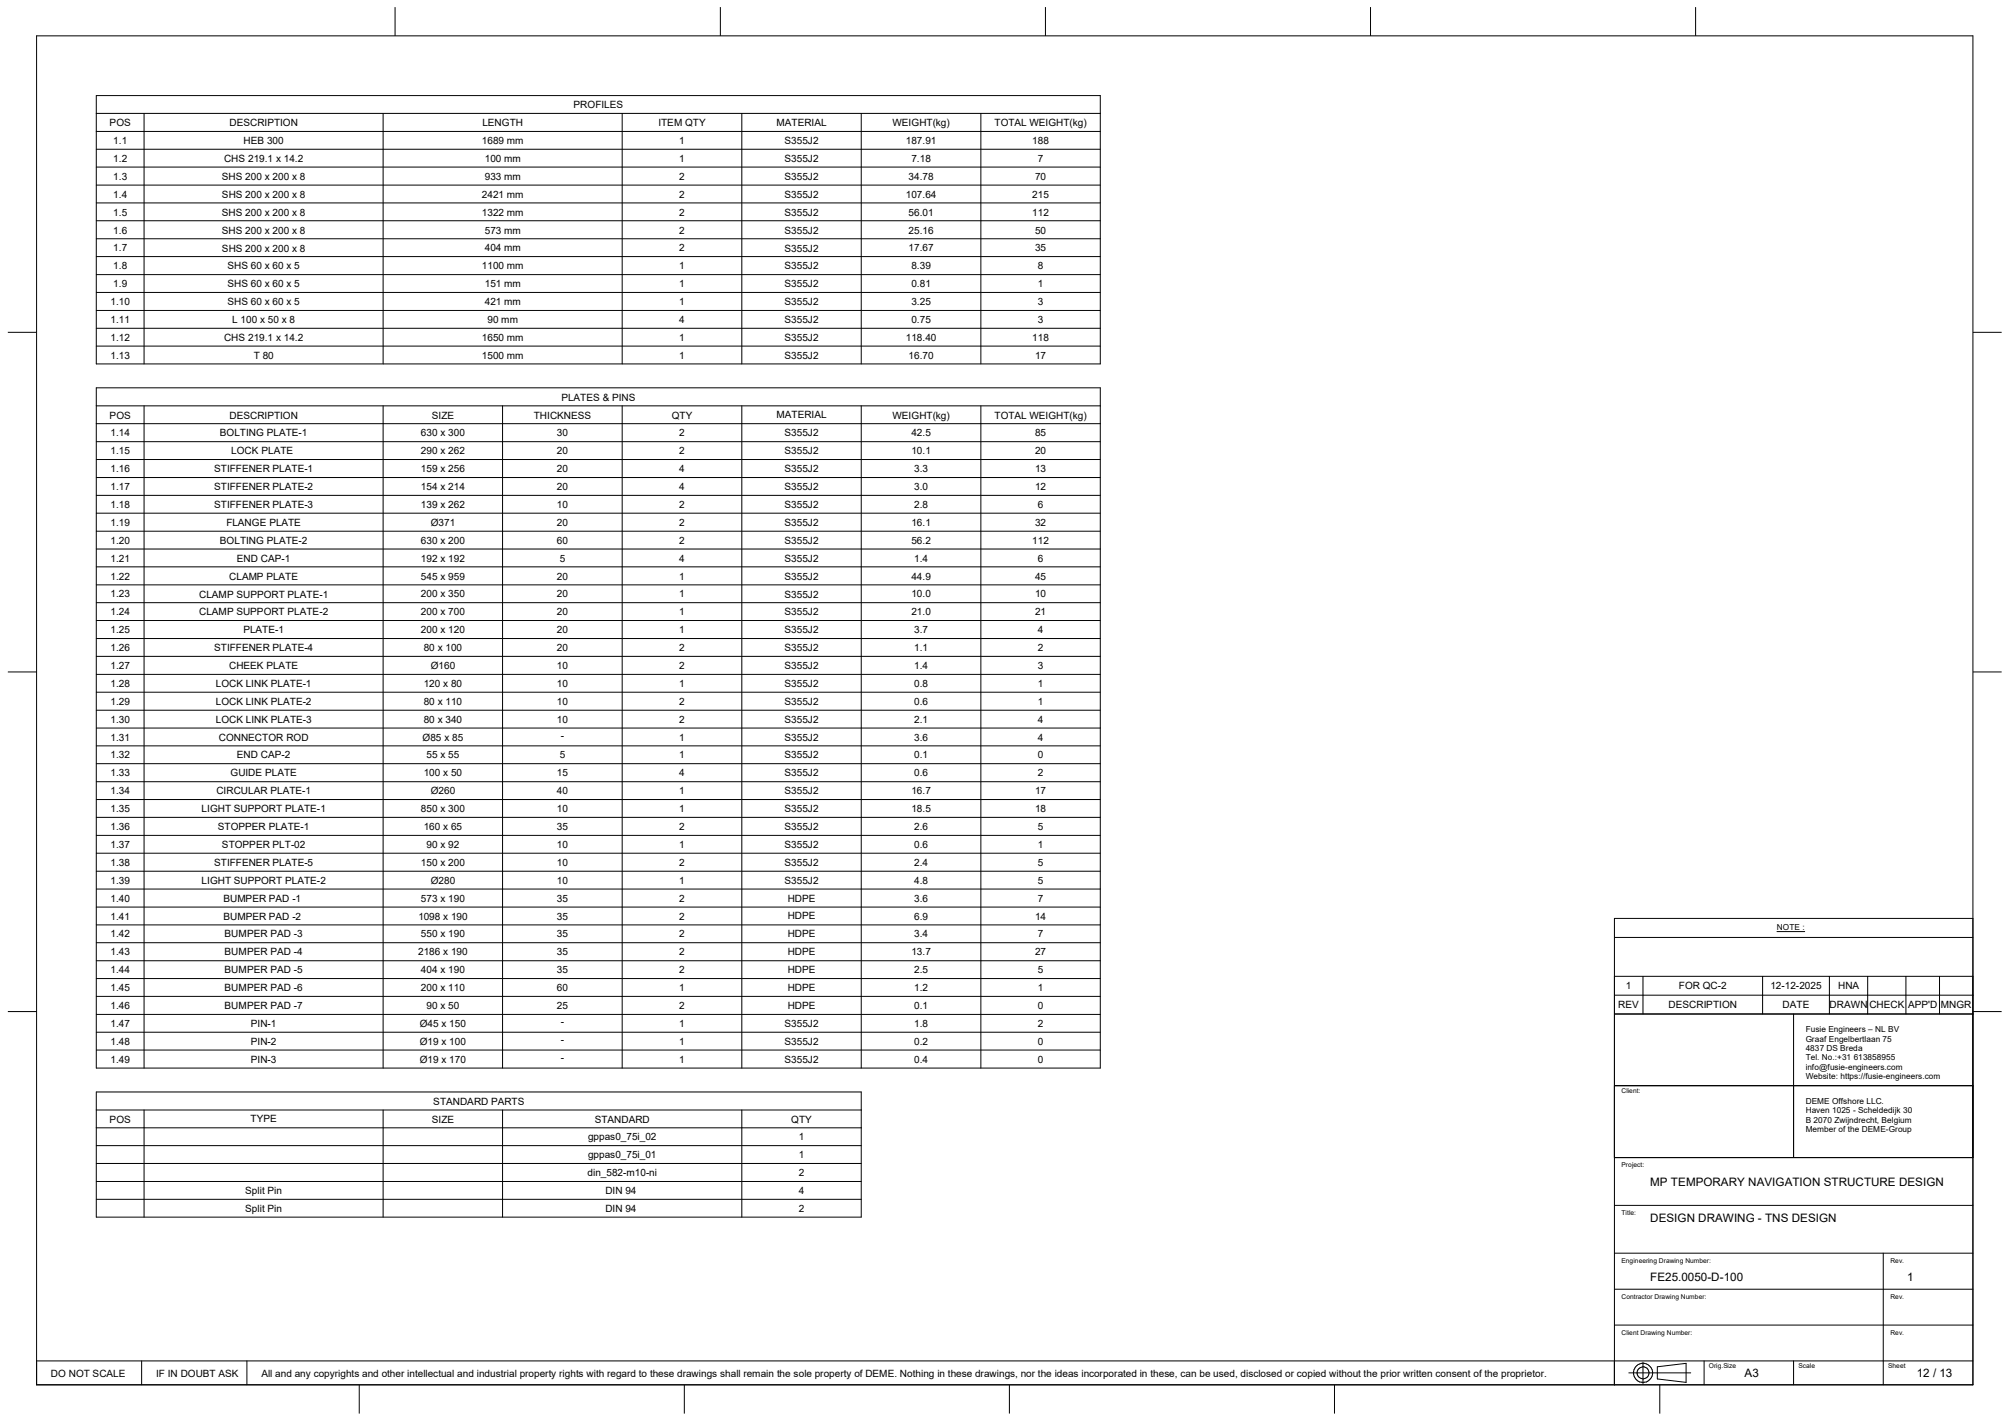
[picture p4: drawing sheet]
<svg xmlns="http://www.w3.org/2000/svg" width="420mm" height="297mm" viewBox="0 0 420 297" stroke-linecap="round" stroke-linejoin="round" font-family="sans-serif">
<defs><g id="words">
<g font-size="2.4">
<text x="345.1" y="247.9">MP TEMPORARY NAVIGATION STRUCTURE DESIGN</text>
<text x="345.1" y="255.4">DESIGN DRAWING - TNS DESIGN</text>
<text x="345.1" y="267.8">FE25.0050-D-100</text>
<text x="398.9" y="267.8">1</text>
<text x="364.9" y="287.8">A3</text>
<text x="400.9" y="287.9">12 / 13</text>
</g>
<g font-size="2.1">
<text x="120" y="22.6">PROFILES</text>
<text x="22.9" y="26.4">POS</text>
<text x="48" y="26.4">DESCRIPTION</text>
<text x="100.9" y="26.4">LENGTH</text>
<text x="137.7" y="26.4">ITEM QTY</text>
<text x="162.4" y="26.4">MATERIAL</text>
<text x="186.7" y="26.4">WEIGHT(kg)</text>
<text x="208" y="26.4">TOTAL WEIGHT(kg)</text>
<text x="23.7" y="33.9">1.2</text>
<text x="23.7" y="30.1">1.1</text>
<text x="46.9" y="33.9">CHS 219.1 x 14.2</text>
<text x="51" y="30.1">HEB 300</text>
<text x="100.8" y="30.1">1689 mm</text>
<text x="101.4" y="33.9">100 mm</text>
<text x="142.1" y="33.9">1</text>
<text x="142.1" y="30.1">1</text>
<text x="164.1" y="33.9">S355J2</text>
<text x="164.1" y="30.1">S355J2</text>
<text x="189.4" y="30.1">187.91</text>
<text x="190.6" y="33.9">7.18</text>
<text x="215.9" y="30.1">188</text>
<text x="217" y="33.8">7</text>
<text x="23.7" y="37.6">1.3</text>
<text x="23.7" y="41.3">1.4</text>
<text x="46.4" y="37.6">SHS 200 x 200 x 8</text>
<text x="46.4" y="41.4">SHS 200 x 200 x 8</text>
<text x="100.8" y="41.3">2421 mm</text>
<text x="101.4" y="37.6">933 mm</text>
<text x="142.1" y="37.6">2</text>
<text x="142.1" y="41.3">2</text>
<text x="164.1" y="37.6">S355J2</text>
<text x="164.1" y="41.4">S355J2</text>
<text x="189.4" y="41.3">107.64</text>
<text x="190" y="37.6">34.78</text>
<text x="215.9" y="41.3">215</text>
<text x="216.5" y="37.6">70</text>
<text x="23.7" y="45.1">1.5</text>
<text x="46.4" y="45.1">SHS 200 x 200 x 8</text>
<text x="100.8" y="45.1">1322 mm</text>
<text x="142.1" y="45.1">2</text>
<text x="164.1" y="45.1">S355J2</text>
<text x="190" y="45.1">56.01</text>
<text x="215.9" y="45.1">112</text>
<text x="23.7" y="48.8">1.6</text>
<text x="23.7" y="52.5">1.7</text>
<text x="46.4" y="48.8">SHS 200 x 200 x 8</text>
<text x="46.4" y="52.6">SHS 200 x 200 x 8</text>
<text x="101.4" y="48.8">573 mm</text>
<text x="101.4" y="52.5">404 mm</text>
<text x="142.1" y="48.8">2</text>
<text x="142.1" y="52.5">2</text>
<text x="164.1" y="48.8">S355J2</text>
<text x="164.1" y="52.6">S355J2</text>
<text x="190" y="48.8">25.16</text>
<text x="190" y="52.5">17.67</text>
<text x="216.5" y="48.8">50</text>
<text x="216.5" y="52.5">35</text>
<text x="23.7" y="56.3">1.8</text>
<text x="47.6" y="56.3">SHS 60 x 60 x 5</text>
<text x="100.8" y="56.3">1100 mm</text>
<text x="142.1" y="56.3">1</text>
<text x="164.1" y="56.3">S355J2</text>
<text x="190.6" y="56.3">8.39</text>
<text x="217" y="56.3">8</text>
<text x="23.1" y="63.8">1.10</text>
<text x="23.7" y="60">1.9</text>
<text x="47.6" y="60">SHS 60 x 60 x 5</text>
<text x="47.6" y="63.8">SHS 60 x 60 x 5</text>
<text x="101.4" y="60">151 mm</text>
<text x="101.4" y="63.8">421 mm</text>
<text x="142.1" y="60">1</text>
<text x="142.1" y="63.8">1</text>
<text x="164.1" y="60">S355J2</text>
<text x="164.1" y="63.8">S355J2</text>
<text x="190.6" y="60">0.81</text>
<text x="190.6" y="63.8">3.25</text>
<text x="217" y="60">1</text>
<text x="217" y="63.8">3</text>
<text x="23.1" y="71.3">1.12</text>
<text x="23.1" y="67.5">1.11</text>
<text x="46.9" y="71.3">CHS 219.1 x 14.2</text>
<text x="48.6" y="67.5">L 100 x 50 x 8</text>
<text x="100.8" y="71.3">1650 mm</text>
<text x="102" y="67.5">90 mm</text>
<text x="142.1" y="71.3">1</text>
<text x="142.1" y="67.5">4</text>
<text x="164.1" y="71.3">S355J2</text>
<text x="164.1" y="67.5">S355J2</text>
<text x="189.4" y="71.3">118.40</text>
<text x="190.6" y="67.5">0.75</text>
<text x="215.9" y="71.3">118</text>
<text x="217" y="67.5">3</text>
<text x="23.1" y="75">1.13</text>
<text x="53.1" y="75">T 80</text>
<text x="100.8" y="75">1500 mm</text>
<text x="142.1" y="75">1</text>
<text x="164.1" y="75">S355J2</text>
<text x="190" y="75">16.70</text>
<text x="216.5" y="75">17</text>
<text x="117.4" y="83.7">PLATES &amp; PINS</text>
<text x="22.9" y="87.5">POS</text>
<text x="48" y="87.5">DESCRIPTION</text>
<text x="90.3" y="87.5">SIZE</text>
<text x="111.7" y="87.5">THICKNESS</text>
<text x="140.5" y="87.5">QTY</text>
<text x="162.4" y="87.5">MATERIAL</text>
<text x="186.7" y="87.5">WEIGHT(kg)</text>
<text x="208" y="87.5">TOTAL WEIGHT(kg)</text>
<text x="23.1" y="95">1.15</text>
<text x="23.1" y="91.2">1.14</text>
<text x="46" y="91.2">BOLTING PLATE-1</text>
<text x="48.4" y="95">LOCK PLATE</text>
<text x="88" y="91.2">630 x 300</text>
<text x="88" y="95">290 x 262</text>
<text x="116.5" y="91.2">30</text>
<text x="116.5" y="95">20</text>
<text x="142.1" y="91.2">2</text>
<text x="142.1" y="95">2</text>
<text x="164.1" y="91.2">S355J2</text>
<text x="164.1" y="95">S355J2</text>
<text x="190.6" y="91.2">42.5</text>
<text x="190.6" y="95">10.1</text>
<text x="216.5" y="91.2">85</text>
<text x="216.5" y="95">20</text>
<text x="23.1" y="98.7">1.16</text>
<text x="44.8" y="98.7">STIFFENER PLATE-1</text>
<text x="88" y="98.7">159 x 256</text>
<text x="116.5" y="98.7">20</text>
<text x="142.1" y="98.7">4</text>
<text x="164.1" y="98.7">S355J2</text>
<text x="191.2" y="98.7">3.3</text>
<text x="216.5" y="98.7">13</text>
<text x="23.1" y="102.4">1.17</text>
<text x="23.1" y="106.2">1.18</text>
<text x="44.8" y="102.4">STIFFENER PLATE-2</text>
<text x="44.8" y="106.2">STIFFENER PLATE-3</text>
<text x="88" y="102.4">154 x 214</text>
<text x="88" y="106.2">139 x 262</text>
<text x="116.5" y="102.4">20</text>
<text x="116.5" y="106.2">10</text>
<text x="142.1" y="102.4">4</text>
<text x="142.1" y="106.2">2</text>
<text x="164.1" y="102.4">S355J2</text>
<text x="164.1" y="106.2">S355J2</text>
<text x="191.2" y="102.4">3.0</text>
<text x="191.2" y="106.2">2.8</text>
<text x="216.5" y="102.4">12</text>
<text x="217" y="106.2">6</text>
<text x="23.1" y="109.9">1.19</text>
<text x="23.1" y="113.7">1.20</text>
<text x="46" y="113.7">BOLTING PLATE-2</text>
<text x="47.4" y="109.9">FLANGE PLATE</text>
<text x="88" y="113.7">630 x 200</text>
<text x="90.1" y="109.9">Ø371</text>
<text x="116.5" y="109.9">20</text>
<text x="116.5" y="113.7">60</text>
<text x="142.1" y="109.9">2</text>
<text x="142.1" y="113.7">2</text>
<text x="164.1" y="109.9">S355J2</text>
<text x="164.1" y="113.7">S355J2</text>
<text x="190.6" y="113.7">56.2</text>
<text x="190.6" y="109.9">16.1</text>
<text x="215.9" y="113.7">112</text>
<text x="216.5" y="109.9">32</text>
<text x="23.1" y="117.4">1.21</text>
<text x="49.6" y="117.4">END CAP-1</text>
<text x="88" y="117.4">192 x 192</text>
<text x="117.1" y="117.4">5</text>
<text x="142.1" y="117.4">4</text>
<text x="164.1" y="117.4">S355J2</text>
<text x="191.2" y="117.4">1.4</text>
<text x="217" y="117.4">6</text>
<text x="23.1" y="121.2">1.22</text>
<text x="23.1" y="124.9">1.23</text>
<text x="41.6" y="124.9">CLAMP SUPPORT PLATE-1</text>
<text x="47.9" y="121.2">CLAMP PLATE</text>
<text x="88" y="121.2">545 x 959</text>
<text x="88" y="124.9">200 x 350</text>
<text x="116.5" y="121.2">20</text>
<text x="116.5" y="124.9">20</text>
<text x="142.1" y="121.2">1</text>
<text x="142.1" y="124.9">1</text>
<text x="164.1" y="121.2">S355J2</text>
<text x="164.1" y="124.9">S355J2</text>
<text x="190.6" y="121.2">44.9</text>
<text x="190.6" y="124.9">10.0</text>
<text x="216.5" y="121.2">45</text>
<text x="216.5" y="124.9">10</text>
<text x="23.1" y="128.7">1.24</text>
<text x="41.6" y="128.7">CLAMP SUPPORT PLATE-2</text>
<text x="88" y="128.7">200 x 700</text>
<text x="116.5" y="128.7">20</text>
<text x="142.1" y="128.7">1</text>
<text x="164.1" y="128.7">S355J2</text>
<text x="190.6" y="128.7">21.0</text>
<text x="216.5" y="128.7">21</text>
<text x="23.1" y="132.4">1.25</text>
<text x="23.1" y="136.1">1.26</text>
<text x="44.8" y="136.1">STIFFENER PLATE-4</text>
<text x="50.9" y="132.4">PLATE-1</text>
<text x="88" y="132.4">200 x 120</text>
<text x="88.6" y="136.1">80 x 100</text>
<text x="116.5" y="132.4">20</text>
<text x="116.5" y="136.1">20</text>
<text x="142.1" y="132.4">1</text>
<text x="142.1" y="136.1">2</text>
<text x="164.1" y="132.4">S355J2</text>
<text x="164.1" y="136.1">S355J2</text>
<text x="191.2" y="132.4">3.7</text>
<text x="191.2" y="136.1">1.1</text>
<text x="217" y="132.4">4</text>
<text x="217" y="136.1">2</text>
<text x="23.1" y="143.6">1.28</text>
<text x="23.1" y="139.9">1.27</text>
<text x="45.2" y="143.6">LOCK LINK PLATE-1</text>
<text x="47.9" y="139.9">CHEEK PLATE</text>
<text x="88.6" y="143.6">120 x 80</text>
<text x="90.1" y="139.9">Ø160</text>
<text x="116.5" y="139.9">10</text>
<text x="116.5" y="143.6">10</text>
<text x="142.1" y="139.9">2</text>
<text x="142.1" y="143.6">1</text>
<text x="164.1" y="139.9">S355J2</text>
<text x="164.1" y="143.6">S355J2</text>
<text x="191.2" y="139.9">1.4</text>
<text x="191.2" y="143.6">0.8</text>
<text x="217" y="139.9">3</text>
<text x="217" y="143.6">1</text>
<text x="23.1" y="147.4">1.29</text>
<text x="45.2" y="147.4">LOCK LINK PLATE-2</text>
<text x="88.6" y="147.4">80 x 110</text>
<text x="116.5" y="147.4">10</text>
<text x="142.1" y="147.4">2</text>
<text x="164.1" y="147.4">S355J2</text>
<text x="191.2" y="147.4">0.6</text>
<text x="217" y="147.4">1</text>
<text x="23.1" y="154.8">1.31</text>
<text x="23.1" y="151">1.30</text>
<text x="45.2" y="151.1">LOCK LINK PLATE-3</text>
<text x="45.8" y="154.8">CONNECTOR ROD</text>
<text x="88.4" y="154.9">Ø85 x 85</text>
<text x="88.6" y="151">80 x 340</text>
<text x="116.5" y="151">10</text>
<text x="117.3" y="154.4">-</text>
<text x="142.1" y="154.8">1</text>
<text x="142.1" y="151">2</text>
<text x="164.1" y="154.8">S355J2</text>
<text x="164.1" y="151.1">S355J2</text>
<text x="191.2" y="151">2.1</text>
<text x="191.2" y="154.8">3.6</text>
<text x="217" y="151">4</text>
<text x="217" y="154.8">4</text>
<text x="23.1" y="158.5">1.32</text>
<text x="49.6" y="158.5">END CAP-2</text>
<text x="89.2" y="158.5">55 x 55</text>
<text x="117.1" y="158.5">5</text>
<text x="142.1" y="158.5">1</text>
<text x="164.1" y="158.5">S355J2</text>
<text x="191.2" y="158.5">0.1</text>
<text x="217" y="158.5">0</text>
<text x="23.1" y="166">1.34</text>
<text x="23.1" y="162.3">1.33</text>
<text x="45.3" y="166">CIRCULAR PLATE-1</text>
<text x="48.2" y="162.3">GUIDE PLATE</text>
<text x="88.6" y="162.3">100 x 50</text>
<text x="90.1" y="166">Ø260</text>
<text x="116.5" y="166">40</text>
<text x="116.5" y="162.3">15</text>
<text x="142.1" y="166">1</text>
<text x="142.1" y="162.3">4</text>
<text x="164.1" y="166">S355J2</text>
<text x="164.1" y="162.3">S355J2</text>
<text x="190.6" y="166">16.7</text>
<text x="191.2" y="162.3">0.6</text>
<text x="216.5" y="166">17</text>
<text x="217" y="162.3">2</text>
<text x="23.1" y="169.8">1.35</text>
<text x="23.1" y="173.5">1.36</text>
<text x="42.1" y="169.8">LIGHT SUPPORT PLATE-1</text>
<text x="45.6" y="173.5">STOPPER PLATE-1</text>
<text x="88" y="169.8">850 x 300</text>
<text x="88.6" y="173.5">160 x 65</text>
<text x="116.5" y="169.8">10</text>
<text x="116.5" y="173.5">35</text>
<text x="142.1" y="169.8">1</text>
<text x="142.1" y="173.5">2</text>
<text x="164.1" y="169.8">S355J2</text>
<text x="164.1" y="173.5">S355J2</text>
<text x="190.6" y="169.8">18.5</text>
<text x="191.2" y="173.5">2.6</text>
<text x="216.5" y="169.8">18</text>
<text x="217" y="173.5">5</text>
<text x="23.1" y="177.2">1.37</text>
<text x="46.4" y="177.3">STOPPER PLT-02</text>
<text x="89.2" y="177.2">90 x 92</text>
<text x="116.5" y="177.2">10</text>
<text x="142.1" y="177.2">1</text>
<text x="164.1" y="177.3">S355J2</text>
<text x="191.2" y="177.2">0.6</text>
<text x="217" y="177.2">1</text>
<text x="23.1" y="181">1.38</text>
<text x="23.1" y="184.7">1.39</text>
<text x="42.2" y="184.7">LIGHT SUPPORT PLATE-2</text>
<text x="44.8" y="181">STIFFENER PLATE-5</text>
<text x="88" y="181">150 x 200</text>
<text x="90.1" y="184.8">Ø280</text>
<text x="116.5" y="181">10</text>
<text x="116.5" y="184.7">10</text>
<text x="142.1" y="181">2</text>
<text x="142.1" y="184.7">1</text>
<text x="164.1" y="181">S355J2</text>
<text x="164.1" y="184.7">S355J2</text>
<text x="191.2" y="181">2.4</text>
<text x="191.2" y="184.7">4.8</text>
<text x="217" y="181">5</text>
<text x="217" y="184.7">5</text>
<text x="23.1" y="188.5">1.40</text>
<text x="46.7" y="188.5">BUMPER PAD -1</text>
<text x="88" y="188.5">573 x 190</text>
<text x="116.5" y="188.5">35</text>
<text x="142.1" y="188.5">2</text>
<text x="164.7" y="188.5">HDPE</text>
<text x="191.2" y="188.5">3.6</text>
<text x="217" y="188.5">7</text>
<text x="23.1" y="196">1.42</text>
<text x="23.1" y="192.2">1.41</text>
<text x="46.7" y="192.2">BUMPER PAD -2</text>
<text x="47" y="196">BUMPER PAD -3</text>
<text x="87.5" y="192.2">1098 x 190</text>
<text x="88" y="196">550 x 190</text>
<text x="116.5" y="196">35</text>
<text x="116.5" y="192.2">35</text>
<text x="142.1" y="196">2</text>
<text x="142.1" y="192.2">2</text>
<text x="164.7" y="196">HDPE</text>
<text x="164.7" y="192.2">HDPE</text>
<text x="191.2" y="192.2">6.9</text>
<text x="191.2" y="196">3.4</text>
<text x="216.5" y="192.2">14</text>
<text x="217" y="196">7</text>
<text x="23.1" y="199.7">1.43</text>
<text x="23.1" y="203.5">1.44</text>
<text x="47" y="199.7">BUMPER PAD -4</text>
<text x="47" y="203.5">BUMPER PAD -5</text>
<text x="87.5" y="199.7">2186 x 190</text>
<text x="88" y="203.5">404 x 190</text>
<text x="116.5" y="199.7">35</text>
<text x="116.5" y="203.5">35</text>
<text x="142.1" y="199.7">2</text>
<text x="142.1" y="203.5">2</text>
<text x="164.7" y="199.7">HDPE</text>
<text x="164.7" y="203.5">HDPE</text>
<text x="190.6" y="199.7">13.7</text>
<text x="191.2" y="203.5">2.5</text>
<text x="216.5" y="199.7">27</text>
<text x="217" y="203.5">5</text>
<text x="23.1" y="207.2">1.45</text>
<text x="47" y="207.2">BUMPER PAD -6</text>
<text x="88" y="207.2">200 x 110</text>
<text x="116.5" y="207.2">60</text>
<text x="142.1" y="207.2">1</text>
<text x="164.7" y="207.2">HDPE</text>
<text x="191.2" y="207.2">1.2</text>
<text x="217" y="207.2">1</text>
<text x="340.1" y="206.8">1</text>
<text x="351.1" y="206.8">FOR QC-2</text>
<text x="370.3" y="206.8">12-12-2025</text>
<text x="384.4" y="206.8">HNA</text>
<text x="23.1" y="210.9">1.46</text>
<text x="23.1" y="214.7">1.47</text>
<text x="47" y="210.9">BUMPER PAD -7</text>
<text x="52.5" y="214.7">PIN-1</text>
<text x="87.8" y="214.7">Ø45 x 150</text>
<text x="89.2" y="210.9">90 x 50</text>
<text x="116.5" y="210.9">25</text>
<text x="117.3" y="214.2">-</text>
<text x="142.1" y="214.7">1</text>
<text x="142.1" y="210.9">2</text>
<text x="164.1" y="214.7">S355J2</text>
<text x="164.7" y="210.9">HDPE</text>
<text x="191.2" y="210.9">0.1</text>
<text x="191.2" y="214.7">1.8</text>
<text x="217" y="210.9">0</text>
<text x="217" y="214.7">2</text>
<text x="338.4" y="210.7">REV</text>
<text x="348.9" y="210.7">DESCRIPTION</text>
<text x="372.8" y="210.7">DATE</text>
<text x="382.6" y="210.7">DRAWN</text>
<text x="391" y="210.7">CHECK</text>
<text x="399.1" y="210.7">APP'D</text>
<text x="405.9" y="210.7">MNGR</text>
<text x="23.1" y="218.4">1.48</text>
<text x="52.5" y="218.4">PIN-2</text>
<text x="87.8" y="218.4">Ø19 x 100</text>
<text x="117.3" y="218">-</text>
<text x="117.3" y="221.7">-</text>
<text x="142.1" y="218.4">1</text>
<text x="164.1" y="218.4">S355J2</text>
<text x="191.2" y="218.4">0.2</text>
<text x="217" y="218.4">0</text>
<text x="23.1" y="222.2">1.49</text>
<text x="52.5" y="222.2">PIN-3</text>
<text x="87.8" y="222.2">Ø19 x 170</text>
<text x="142.1" y="222.2">1</text>
<text x="164.1" y="222.2">S355J2</text>
<text x="191.2" y="222.2">0.4</text>
<text x="217" y="222.2">0</text>
<text x="90.6" y="230.9">STANDARD PARTS</text>
<text x="22.9" y="234.7">POS</text>
<text x="52.4" y="234.6">TYPE</text>
<text x="90.3" y="234.7">SIZE</text>
<text x="123" y="238.4">gppas0_75i_02</text>
<text x="124.4" y="234.7">STANDARD</text>
<text x="165.5" y="234.7">QTY</text>
<text x="167.1" y="238.4">1</text>
<text x="122.9" y="245.9">din_582-m10-ni</text>
<text x="123" y="242.1">gppas0_75i_01</text>
<text x="167.1" y="242.1">1</text>
<text x="167.1" y="245.9">2</text>
<text x="51.3" y="249.6">Split Pin</text>
<text x="126.6" y="249.6">DIN 94</text>
<text x="167.1" y="249.6">4</text>
<text x="51.3" y="253.4">Split Pin</text>
<text x="126.6" y="253.4">DIN 94</text>
<text x="167.1" y="253.4">2</text>
<text x="10.7" y="287.8">DO NOT SCALE</text>
<text x="32.6" y="287.8">IF IN DOUBT ASK</text>
<text x="54.7" y="287.8">All and any copyrights and other intellectual and industrial property rights with regard to these drawings shall remain the sole property of DEME. Nothing in these drawings, nor the ideas incorporated in these, can be used, disclosed or copied without the prior written consent of the proprietor.</text>
</g>
<g font-size="1.7">
<text x="371.6" y="194.4">NOTE :</text>
<text x="377.6" y="215.7">Fusie Engineers – NL BV</text>
<text x="377.6" y="217.7">Graaf Engelbertlaan 75</text>
<text x="377.6" y="219.7">4837 DS Breda</text>
<text x="377.6" y="221.6">Tel. No.:+31 613858955</text>
<text x="377.6" y="223.6">info@fusie-engineers.com</text>
<text x="377.6" y="225.6">Website: https://fusie-engineers.com</text>
<text x="377.6" y="230.8">DEME Offshore LLC.</text>
<text x="377.6" y="232.7">Haven 1025 - Scheldedijk 30</text>
<text x="377.6" y="234.7">B 2070 Zwijndrecht, Belgium</text>
<text x="377.6" y="236.6">Member of the DEME-Group</text>
</g>
<g font-size="1.4">
<text x="339.1" y="228.5">Client:</text>
<text x="339.1" y="244">Project:</text>
<text x="339.1" y="254">Title:</text>
<text x="339.1" y="264">Engineering Drawing Number:</text>
<text x="395.4" y="264">Rev.</text>
<text x="339.1" y="271.5">Contractor Drawing Number:</text>
<text x="395.4" y="271.5">Rev.</text>
<text x="339.1" y="279">Client Drawing Number:</text>
<text x="395.4" y="279">Rev.</text>
<text x="357.4" y="286">Orig.Size</text>
<text x="376.1" y="286">Scale</text>
<text x="394.9" y="286">Sheet</text>
</g>
</g></defs>
<g fill="none" stroke="#000" stroke-width=".21">
<path d="M7.7 7.5h404.9v282h-404.9zM20.1 20h210v56.1h-210zM82.6 1.5v6M150.7 1.5v6M218.6 1.5v6M286.6 1.5v6M354.6 1.5v6M20.1 23.7h210M20.1 27.5h210M20.1 31.2h210M20.1 34.9h210M20.1 38.7h210"/>
<path d="M30.1 23.7v52.4M80.1 23.7v52.4M130.1 23.7v52.4M155.1 23.7v52.4M180.1 23.7v52.4M205.1 23.7v52.4M20.1 42.4h210M20.1 46.1h210M20.1 49.9h210M20.1 53.6h210M20.1 57.4h210M1.6 69.5h6.1"/>
<path d="M20.1 61.1h210M20.1 64.9h210M20.1 68.6h210M20.1 72.3h210M412.6 69.5h6M20.1 81.1h210v142.2h-210zM20.1 84.8h210M20.1 88.6h210M20.1 92.3h210M20.1 96.1h210M20.1 99.8h210M30.1 84.8v138.5"/>
<path d="M80.1 84.8v138.5M105.1 84.8v138.5M130.1 84.8v138.5M155.1 84.8v138.5M180.1 84.8v138.5M205.1 84.8v138.5M20.1 103.5h210M20.1 107.3h210M20.1 111h210M20.1 114.8h210M20.1 118.5h210M20.1 122.3h210"/>
<path d="M20.1 126h210M20.1 129.7h210M20.1 133.5h210M20.1 137.2h210M1.6 140.5h6.1M20.1 141h210M20.1 144.7h210M20.1 148.5h210M20.1 152.2h210M20.1 155.9h210M20.1 159.6h210M412.6 140.5h6"/>
<path d="M20.1 163.4h210M20.1 167.1h210M20.1 170.9h210M20.1 174.6h210M20.1 178.4h210M20.1 182.1h210M20.1 185.8h210M20.1 189.6h210M20.1 193.3h210M20.1 197.1h210M337.6 196h75M371.6 194.7h5.8"/>
<path d="M412.6 192h-75v97.5M1.6 211.5h6.1M20.1 200.8h210M20.1 204.6h210M20.1 208.3h210M20.1 212h210M20.1 215.8h210M20.1 219.5h210M337.6 212h75M337.6 204.1h75M337.6 208h75M343.6 204.1v7.9"/>
<path d="M368.6 204.1v7.9M375.1 212v30M382.6 204.1v7.9M390.6 204.1v7.9M398.6 204.1v7.9M405.6 204.1v7.9M412.6 211.5h6M20.1 228.3h160v26.1h-160zM20.1 232h160M20.1 235.8h160M20.1 239.5h160M30.1 232v22.4"/>
<path d="M80.1 232v22.4M105.1 232v22.4M155.1 232v22.4M337.6 226.9h75M20.1 243.2h160M20.1 247h160M20.1 250.7h160M337.6 242h75M337.6 252h75M337.6 262h75M337.6 269.5h75M337.6 277h75"/>
<path d="M393.9 262v27.5M7.7 284.5h404.9M29.6 284.5v5M51.6 284.5v5M75.1 289.5v6M143.1 289.5v6M211.1 289.5v6M279.1 289.5v6M340.6 287h13M343.6 284.7v4.5M346.6 285.7l6-.7v4l-6-.8zM347.1 289.5v6"/>
<path d="M356.4 284.5v5M375.1 284.5v5"/>
<circle cx="343.6" cy="287" r="2.01"/>
<circle cx="343.6" cy="287" r="1.23"/>
</g>
<use href="#words"/>
</svg>
